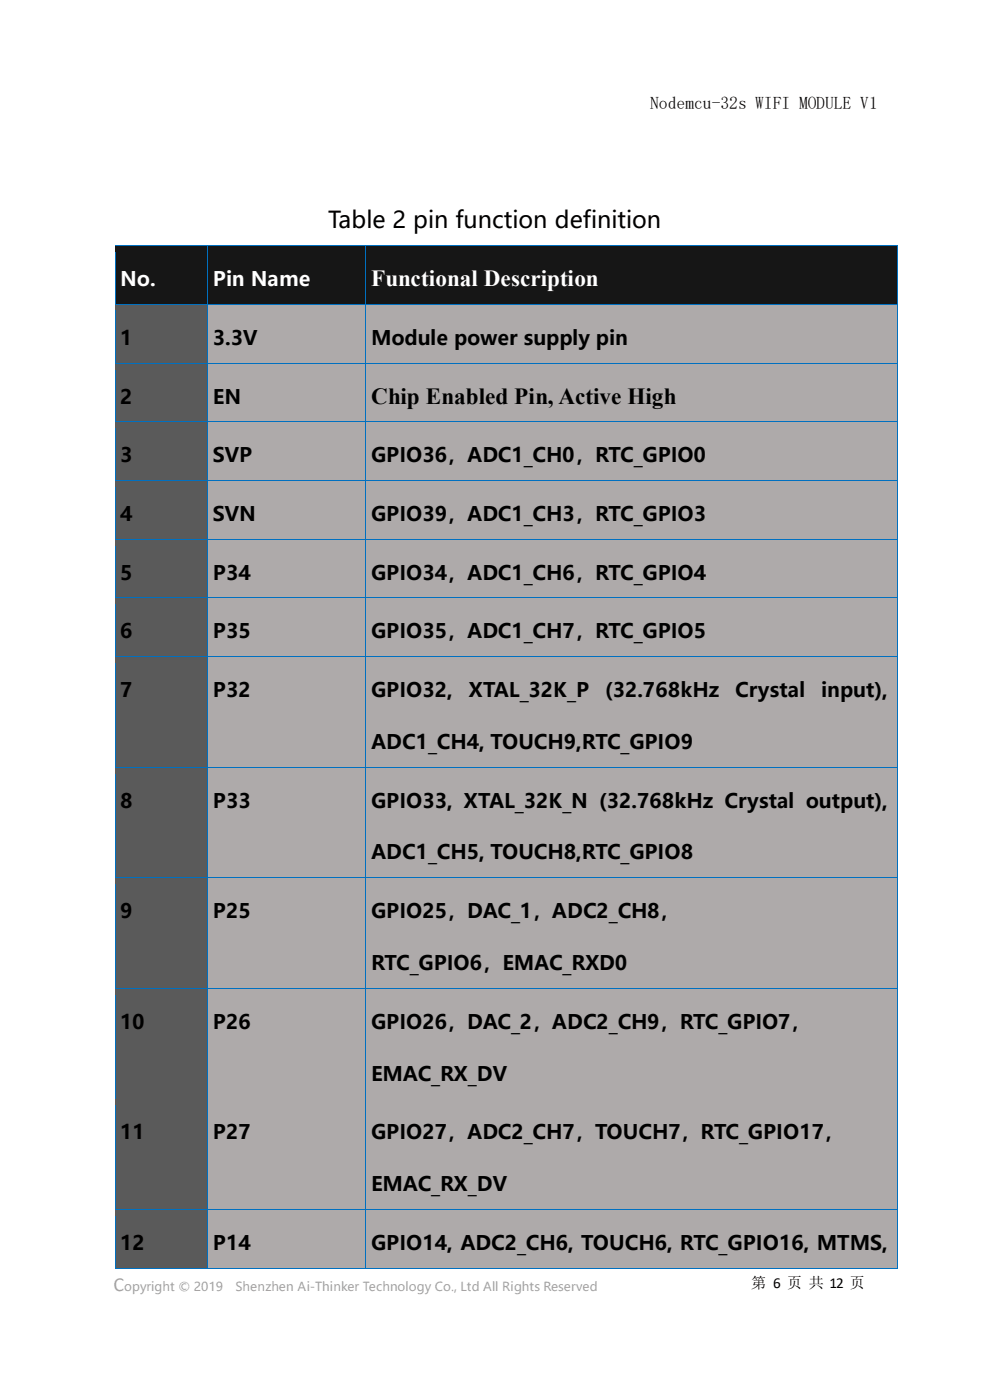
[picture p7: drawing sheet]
<svg xmlns="http://www.w3.org/2000/svg" width="210mm" height="297mm" viewBox="0 0 210 297" stroke-linecap="round" stroke-linejoin="round" font-family="sans-serif">
<defs><g id="words">
<g font-size="4.9">
<text x="69.6" y="48.4">Table 2 pin function definition</text>
<text x="78.7" y="85.7">Chip Enabled Pin, Active High</text>
</g>
<text font-size="4.9" fill="#fff" x="78.7" y="60.7">Functional Description</text>
<g font-size="4.2" fill="#fff">
<text x="25.5" y="60.6">No.</text>
<text x="45.1" y="60.6">Pin Name</text>
</g>
<g font-size="4.2">
<text x="25.5" y="73.2">1</text>
<text x="45.1" y="73.2">3.3V</text>
<text x="78.7" y="73.2">Module power supply pin</text>
<text x="25.5" y="85.6">2</text>
<text x="45.1" y="85.6">EN</text>
<text x="25.5" y="98.1">3</text>
<text x="45.1" y="98.1">SVP</text>
<text x="78.7" y="98.1">GPIO36，ADC1_CH0，RTC_GPIO0</text>
<text x="25.5" y="110.5">4</text>
<text x="45.1" y="110.5">SVN</text>
<text x="78.7" y="110.5">GPIO39，ADC1_CH3，RTC_GPIO3</text>
<text x="25.5" y="123">5</text>
<text x="45.1" y="123">P34</text>
<text x="78.7" y="123">GPIO34，ADC1_CH6，RTC_GPIO4</text>
<text x="25.5" y="135.4">6</text>
<text x="45.1" y="135.4">P35</text>
<text x="78.7" y="135.4">GPIO35，ADC1_CH7，RTC_GPIO5</text>
<text x="25.5" y="147.9">7</text>
<text x="45.1" y="147.9">P32</text>
<text x="78.7" y="147.9">GPIO32,</text>
<text x="99.4" y="147.9">XTAL_32K_P</text>
<text x="128.3" y="147.9">(32.768kHz</text>
<text x="155.9" y="147.9">Crystal</text>
<text x="174.2" y="147.9">input),</text>
<text x="78.7" y="158.9">ADC1_CH4, TOUCH9,RTC_GPIO9</text>
<text x="25.5" y="171.3">8</text>
<text x="45.1" y="171.3">P33</text>
<text x="78.7" y="171.3">GPIO33, XTAL_32K_N (32.768kHz Crystal output),</text>
<text x="78.7" y="182.3">ADC1_CH5, TOUCH8,RTC_GPIO8</text>
<text x="25.5" y="194.8">9</text>
<text x="45.1" y="194.8">P25</text>
<text x="78.7" y="194.8">GPIO25，DAC_1，ADC2_CH8，</text>
<text x="78.7" y="205.8">RTC_GPIO6，EMAC_RXD0</text>
<text x="25.5" y="218.2">10</text>
<text x="45.1" y="218.2">P26</text>
<text x="78.7" y="218.2">GPIO26，DAC_2，ADC2_CH9，RTC_GPIO7，</text>
<text x="78.7" y="229.3">EMAC_RX_DV</text>
<text x="25.5" y="241.7">11</text>
<text x="45.1" y="241.7">P27</text>
<text x="78.7" y="241.7">GPIO27，ADC2_CH7，TOUCH7，RTC_GPIO17，</text>
<text x="78.7" y="252.7">EMAC_RX_DV</text>
<text x="25.5" y="265.2">12</text>
<text x="45.1" y="265.2">P14</text>
<text x="78.7" y="265.2">GPIO14, ADC2_CH6, TOUCH6, RTC_GPIO16, MTMS,</text>
</g>
<text font-size="4.2" fill="#a4a4a4" x="24.1" y="273.9">C</text>
<text font-size="3.7" x="137.9" y="23.2">Nodemcu-32s WIFI MODULE V1</text>
<text font-size="3.2" x="159.3" y="273.3">第 6 页 共 12 页</text>
<g font-size="2.6" fill="#a4a4a4">
<text x="26.3" y="273.9">opyright © 2019</text>
<text x="49.9" y="273.9">Shenzhen Ai-Thinker Technology Co., Ltd All Rights Reserved</text>
</g>
</g></defs>
<g fill="#161616">
<path d="M24.5 52.2h19.5v12.2h-19.5z" fill-rule="evenodd"/>
<path d="M25.5 53.4h16.5v11h-16.5z" fill-rule="evenodd"/>
<path d="M44.1 52.2h33.3v12.2h-33.3z" fill-rule="evenodd"/>
<path d="M45.1 53.4h30.4v11h-30.4z" fill-rule="evenodd"/>
<path d="M77.6 52.2h112.7v12.2h-112.7z" fill-rule="evenodd"/>
<path d="M78.7 53.4h109.7v11h-109.7z" fill-rule="evenodd"/>
</g>
<g fill="#0070c0">
<path d="M24.3 52h.2v1.4h-.2z" fill-rule="evenodd"/>
<path d="M24.3 52h.2v.2h-.2z" fill-rule="evenodd"/>
</g>
<path d="M24.5 52.1h19.5" fill="none" stroke="#0070c0" stroke-width=".21"/>
<path d="M24.5 52.2h19.5v1.2h-19.5z" fill-rule="evenodd" fill="#161616"/>
<g fill="#0070c0">
<path d="M44 52.2h.1v1.2h-.1z" fill-rule="evenodd"/>
<path d="M44 52h.1v.2h-.1z" fill-rule="evenodd"/>
</g>
<path d="M44.1 52.1h33.4" fill="none" stroke="#0070c0" stroke-width=".21"/>
<path d="M44.1 52.2h33.4v1.2h-33.4z" fill-rule="evenodd" fill="#161616"/>
<g fill="#0070c0">
<path d="M77.5 52.2h.2v1.2h-.2z" fill-rule="evenodd"/>
<path d="M77.5 52h.2v.2h-.2z" fill-rule="evenodd"/>
</g>
<path d="M77.7 52.1h112.6" fill="none" stroke="#0070c0" stroke-width=".21"/>
<path d="M77.7 52.2h112.6v1.2h-112.6z" fill-rule="evenodd" fill="#161616"/>
<g fill="#0070c0">
<path d="M190.3 52h.2v1.4h-.2z" fill-rule="evenodd"/>
<path d="M190.3 52h.2v.2h-.2z" fill-rule="evenodd"/>
</g>
<path d="M24.4 53.4v11M44 53.4v11M77.6 53.4v11M190.4 53.4v11" fill="none" stroke="#0070c0" stroke-width=".21"/>
<g fill="#5a5a5a">
<path d="M24.5 64.7h19.5v12.3h-19.5z" fill-rule="evenodd"/>
<path d="M25.5 66h16.5v11h-16.5z" fill-rule="evenodd"/>
</g>
<g fill="#aeaaaa">
<path d="M44.1 64.7h33.3v12.3h-33.3z" fill-rule="evenodd"/>
<path d="M45.1 66h30.4v11h-30.4z" fill-rule="evenodd"/>
<path d="M77.6 64.7h112.7v12.3h-112.7z" fill-rule="evenodd"/>
<path d="M78.7 66h109.7v11h-109.7z" fill-rule="evenodd"/>
</g>
<path d="M24.3 64.4h.2v1.5h-.2z" fill-rule="evenodd" fill="#0070c0"/>
<path d="M24.5 64.5h19.5" fill="none" stroke="#0070c0" stroke-width=".21"/>
<path d="M24.5 64.6h19.5v1.3h-19.5z" fill-rule="evenodd" fill="#5a5a5a"/>
<path d="M44 64.4h.1v1.5h-.1z" fill-rule="evenodd" fill="#0070c0"/>
<path d="M44.1 64.5h33.4" fill="none" stroke="#0070c0" stroke-width=".21"/>
<path d="M44.1 64.6h33.4v1.3h-33.4z" fill-rule="evenodd" fill="#aeaaaa"/>
<path d="M77.5 64.4h.2v1.5h-.2z" fill-rule="evenodd" fill="#0070c0"/>
<path d="M77.7 64.5h112.6" fill="none" stroke="#0070c0" stroke-width=".21"/>
<path d="M77.7 64.6h112.6v1.3h-112.6z" fill-rule="evenodd" fill="#aeaaaa"/>
<path d="M190.3 64.4h.2v1.5h-.2z" fill-rule="evenodd" fill="#0070c0"/>
<path d="M24.4 65.9v11.1M44 65.9v11.1M77.6 65.9v11.1M190.4 65.9v11.1" fill="none" stroke="#0070c0" stroke-width=".21"/>
<g fill="#5a5a5a">
<path d="M24.5 77.2h19.5v12.2h-19.5z" fill-rule="evenodd"/>
<path d="M25.5 78.4h16.5v11h-16.5z" fill-rule="evenodd"/>
</g>
<g fill="#aeaaaa">
<path d="M44.1 77.2h33.3v12.2h-33.3z" fill-rule="evenodd"/>
<path d="M45.1 78.4h30.4v11h-30.4z" fill-rule="evenodd"/>
<path d="M77.6 77.2h112.7v12.2h-112.7z" fill-rule="evenodd"/>
<path d="M78.7 78.4h109.7v11h-109.7z" fill-rule="evenodd"/>
</g>
<path d="M24.3 77h.2v1.4h-.2z" fill-rule="evenodd" fill="#0070c0"/>
<path d="M24.5 77.1h19.5" fill="none" stroke="#0070c0" stroke-width=".21"/>
<path d="M24.5 77.2h19.5v1.2h-19.5z" fill-rule="evenodd" fill="#5a5a5a"/>
<path d="M44 77h.1v1.4h-.1z" fill-rule="evenodd" fill="#0070c0"/>
<path d="M44.1 77.1h33.4" fill="none" stroke="#0070c0" stroke-width=".21"/>
<path d="M44.1 77.2h33.4v1.2h-33.4z" fill-rule="evenodd" fill="#aeaaaa"/>
<path d="M77.5 77h.2v1.4h-.2z" fill-rule="evenodd" fill="#0070c0"/>
<path d="M77.7 77.1h112.6" fill="none" stroke="#0070c0" stroke-width=".21"/>
<path d="M77.7 77.2h112.6v1.2h-112.6z" fill-rule="evenodd" fill="#aeaaaa"/>
<path d="M190.3 77h.2v1.4h-.2z" fill-rule="evenodd" fill="#0070c0"/>
<path d="M24.4 78.4v11M44 78.4v11M77.6 78.4v11M190.4 78.4v11" fill="none" stroke="#0070c0" stroke-width=".21"/>
<g fill="#5a5a5a">
<path d="M24.5 89.6h19.5v12.3h-19.5z" fill-rule="evenodd"/>
<path d="M25.5 90.9h16.5v11h-16.5z" fill-rule="evenodd"/>
</g>
<g fill="#aeaaaa">
<path d="M44.1 89.6h33.3v12.3h-33.3z" fill-rule="evenodd"/>
<path d="M45.1 90.9h30.4v11h-30.4z" fill-rule="evenodd"/>
<path d="M77.6 89.6h112.7v12.3h-112.7z" fill-rule="evenodd"/>
<path d="M78.7 90.9h109.7v11h-109.7z" fill-rule="evenodd"/>
</g>
<path d="M24.3 89.4h.2v1.5h-.2z" fill-rule="evenodd" fill="#0070c0"/>
<path d="M24.5 89.5h19.5" fill="none" stroke="#0070c0" stroke-width=".21"/>
<path d="M24.5 89.6h19.5v1.3h-19.5z" fill-rule="evenodd" fill="#5a5a5a"/>
<path d="M44 89.4h.1v1.5h-.1z" fill-rule="evenodd" fill="#0070c0"/>
<path d="M44.1 89.5h33.4" fill="none" stroke="#0070c0" stroke-width=".21"/>
<path d="M44.1 89.6h33.4v1.3h-33.4z" fill-rule="evenodd" fill="#aeaaaa"/>
<path d="M77.5 89.4h.2v1.5h-.2z" fill-rule="evenodd" fill="#0070c0"/>
<path d="M77.7 89.5h112.6" fill="none" stroke="#0070c0" stroke-width=".21"/>
<path d="M77.7 89.6h112.6v1.3h-112.6z" fill-rule="evenodd" fill="#aeaaaa"/>
<path d="M190.3 89.4h.2v1.5h-.2z" fill-rule="evenodd" fill="#0070c0"/>
<path d="M24.4 90.9v11M44 90.9v11M77.6 90.9v11M190.4 90.9v11" fill="none" stroke="#0070c0" stroke-width=".21"/>
<g fill="#5a5a5a">
<path d="M24.5 102.1h19.5v12.2h-19.5z" fill-rule="evenodd"/>
<path d="M25.5 103.3h16.5v11h-16.5z" fill-rule="evenodd"/>
</g>
<g fill="#aeaaaa">
<path d="M44.1 102.1h33.3v12.2h-33.3z" fill-rule="evenodd"/>
<path d="M45.1 103.3h30.4v11h-30.4z" fill-rule="evenodd"/>
<path d="M77.6 102.1h112.7v12.2h-112.7z" fill-rule="evenodd"/>
<path d="M78.7 103.3h109.7v11h-109.7z" fill-rule="evenodd"/>
</g>
<path d="M24.3 101.9h.2v1.4h-.2z" fill-rule="evenodd" fill="#0070c0"/>
<path d="M24.5 102h19.5" fill="none" stroke="#0070c0" stroke-width=".21"/>
<path d="M24.5 102.1h19.5v1.2h-19.5z" fill-rule="evenodd" fill="#5a5a5a"/>
<path d="M44 101.9h.1v1.4h-.1z" fill-rule="evenodd" fill="#0070c0"/>
<path d="M44.1 102h33.4" fill="none" stroke="#0070c0" stroke-width=".21"/>
<path d="M44.1 102.1h33.4v1.2h-33.4z" fill-rule="evenodd" fill="#aeaaaa"/>
<path d="M77.5 101.9h.2v1.4h-.2z" fill-rule="evenodd" fill="#0070c0"/>
<path d="M77.7 102h112.6" fill="none" stroke="#0070c0" stroke-width=".21"/>
<path d="M77.7 102.1h112.6v1.2h-112.6z" fill-rule="evenodd" fill="#aeaaaa"/>
<path d="M190.3 101.9h.2v1.4h-.2z" fill-rule="evenodd" fill="#0070c0"/>
<path d="M24.4 103.3v11M44 103.3v11M77.6 103.3v11M190.4 103.3v11" fill="none" stroke="#0070c0" stroke-width=".21"/>
<g fill="#5a5a5a">
<path d="M24.5 114.5h19.5v12.3h-19.5z" fill-rule="evenodd"/>
<path d="M25.5 115.8h16.5v11h-16.5z" fill-rule="evenodd"/>
</g>
<g fill="#aeaaaa">
<path d="M44.1 114.5h33.3v12.3h-33.3z" fill-rule="evenodd"/>
<path d="M45.1 115.8h30.4v11h-30.4z" fill-rule="evenodd"/>
<path d="M77.6 114.5h112.7v12.3h-112.7z" fill-rule="evenodd"/>
<path d="M78.7 115.8h109.7v11h-109.7z" fill-rule="evenodd"/>
</g>
<path d="M24.3 114.3h.2v1.5h-.2z" fill-rule="evenodd" fill="#0070c0"/>
<path d="M24.5 114.4h19.5" fill="none" stroke="#0070c0" stroke-width=".21"/>
<path d="M24.5 114.5h19.5v1.3h-19.5z" fill-rule="evenodd" fill="#5a5a5a"/>
<path d="M44 114.3h.1v1.5h-.1z" fill-rule="evenodd" fill="#0070c0"/>
<path d="M44.1 114.4h33.4" fill="none" stroke="#0070c0" stroke-width=".21"/>
<path d="M44.1 114.5h33.4v1.3h-33.4z" fill-rule="evenodd" fill="#aeaaaa"/>
<path d="M77.5 114.3h.2v1.5h-.2z" fill-rule="evenodd" fill="#0070c0"/>
<path d="M77.7 114.4h112.6" fill="none" stroke="#0070c0" stroke-width=".21"/>
<path d="M77.7 114.5h112.6v1.3h-112.6z" fill-rule="evenodd" fill="#aeaaaa"/>
<path d="M190.3 114.3h.2v1.5h-.2z" fill-rule="evenodd" fill="#0070c0"/>
<path d="M24.4 115.8v11M44 115.8v11M77.6 115.8v11M190.4 115.8v11" fill="none" stroke="#0070c0" stroke-width=".21"/>
<g fill="#5a5a5a">
<path d="M24.5 126.9h19.5v12.3h-19.5z" fill-rule="evenodd"/>
<path d="M25.5 128.2h16.5v11h-16.5z" fill-rule="evenodd"/>
</g>
<g fill="#aeaaaa">
<path d="M44.1 126.9h33.3v12.3h-33.3z" fill-rule="evenodd"/>
<path d="M45.1 128.2h30.4v11h-30.4z" fill-rule="evenodd"/>
<path d="M77.6 126.9h112.7v12.3h-112.7z" fill-rule="evenodd"/>
<path d="M78.7 128.2h109.7v11h-109.7z" fill-rule="evenodd"/>
</g>
<path d="M24.3 126.8h.2v1.4h-.2z" fill-rule="evenodd" fill="#0070c0"/>
<path d="M24.5 126.9h19.5" fill="none" stroke="#0070c0" stroke-width=".21"/>
<path d="M24.5 127h19.5v1.2h-19.5z" fill-rule="evenodd" fill="#5a5a5a"/>
<path d="M44 126.8h.1v1.4h-.1z" fill-rule="evenodd" fill="#0070c0"/>
<path d="M44.1 126.9h33.4" fill="none" stroke="#0070c0" stroke-width=".21"/>
<path d="M44.1 127h33.4v1.2h-33.4z" fill-rule="evenodd" fill="#aeaaaa"/>
<path d="M77.5 126.8h.2v1.4h-.2z" fill-rule="evenodd" fill="#0070c0"/>
<path d="M77.7 126.9h112.6" fill="none" stroke="#0070c0" stroke-width=".21"/>
<path d="M77.7 127h112.6v1.2h-112.6z" fill-rule="evenodd" fill="#aeaaaa"/>
<path d="M190.3 126.8h.2v1.4h-.2z" fill-rule="evenodd" fill="#0070c0"/>
<path d="M24.4 128.2v11M44 128.2v11M77.6 128.2v11M190.4 128.2v11" fill="none" stroke="#0070c0" stroke-width=".21"/>
<g fill="#5a5a5a">
<path d="M24.5 139.4h19.5v23.3h-19.5z" fill-rule="evenodd"/>
<path d="M25.5 140.7h16.5v11h-16.5z" fill-rule="evenodd"/>
</g>
<g fill="#aeaaaa">
<path d="M44.1 139.4h33.3v23.3h-33.3z" fill-rule="evenodd"/>
<path d="M45.1 140.7h30.4v11h-30.4z" fill-rule="evenodd"/>
<path d="M77.6 139.4h112.7v23.3h-112.7z" fill-rule="evenodd"/>
<path d="M78.7 140.7h109.7v11h-109.7z" fill-rule="evenodd"/>
<path d="M78.7 151.7h109.7v11h-109.7z" fill-rule="evenodd"/>
</g>
<path d="M24.3 139.2h.2v1.5h-.2z" fill-rule="evenodd" fill="#0070c0"/>
<path d="M24.5 139.3h19.5" fill="none" stroke="#0070c0" stroke-width=".21"/>
<path d="M24.5 139.4h19.5v1.3h-19.5z" fill-rule="evenodd" fill="#5a5a5a"/>
<path d="M44 139.2h.1v1.5h-.1z" fill-rule="evenodd" fill="#0070c0"/>
<path d="M44.1 139.3h33.4" fill="none" stroke="#0070c0" stroke-width=".21"/>
<path d="M44.1 139.4h33.4v1.3h-33.4z" fill-rule="evenodd" fill="#aeaaaa"/>
<path d="M77.5 139.2h.2v1.5h-.2z" fill-rule="evenodd" fill="#0070c0"/>
<path d="M77.7 139.3h112.6" fill="none" stroke="#0070c0" stroke-width=".21"/>
<path d="M77.7 139.4h112.6v1.3h-112.6z" fill-rule="evenodd" fill="#aeaaaa"/>
<path d="M190.3 139.2h.2v1.5h-.2z" fill-rule="evenodd" fill="#0070c0"/>
<path d="M24.4 140.7v22M44 140.7v22M77.6 140.7v22M190.4 140.7v22" fill="none" stroke="#0070c0" stroke-width=".21"/>
<g fill="#5a5a5a">
<path d="M24.5 162.9h19.5v23.2h-19.5z" fill-rule="evenodd"/>
<path d="M25.5 164.1h16.5v11h-16.5z" fill-rule="evenodd"/>
</g>
<g fill="#aeaaaa">
<path d="M44.1 162.9h33.3v23.2h-33.3z" fill-rule="evenodd"/>
<path d="M45.1 164.1h30.4v11h-30.4z" fill-rule="evenodd"/>
<path d="M77.6 162.9h112.7v23.2h-112.7z" fill-rule="evenodd"/>
<path d="M78.7 164.1h109.7v11h-109.7z" fill-rule="evenodd"/>
<path d="M78.7 175.1h109.7v11h-109.7z" fill-rule="evenodd"/>
</g>
<path d="M24.3 162.7h.2v1.4h-.2z" fill-rule="evenodd" fill="#0070c0"/>
<path d="M24.5 162.8h19.5" fill="none" stroke="#0070c0" stroke-width=".21"/>
<path d="M24.5 162.9h19.5v1.2h-19.5z" fill-rule="evenodd" fill="#5a5a5a"/>
<path d="M44 162.7h.1v1.4h-.1z" fill-rule="evenodd" fill="#0070c0"/>
<path d="M44.1 162.8h33.4" fill="none" stroke="#0070c0" stroke-width=".21"/>
<path d="M44.1 162.9h33.4v1.2h-33.4z" fill-rule="evenodd" fill="#aeaaaa"/>
<path d="M77.5 162.7h.2v1.4h-.2z" fill-rule="evenodd" fill="#0070c0"/>
<path d="M77.7 162.8h112.6" fill="none" stroke="#0070c0" stroke-width=".21"/>
<path d="M77.7 162.9h112.6v1.2h-112.6z" fill-rule="evenodd" fill="#aeaaaa"/>
<path d="M190.3 162.7h.2v1.4h-.2z" fill-rule="evenodd" fill="#0070c0"/>
<path d="M24.4 164.1v22M44 164.1v22M77.6 164.1v22M190.4 164.1v22" fill="none" stroke="#0070c0" stroke-width=".21"/>
<g fill="#5a5a5a">
<path d="M24.5 186.3h19.5v23.3h-19.5z" fill-rule="evenodd"/>
<path d="M25.5 187.6h16.5v11h-16.5z" fill-rule="evenodd"/>
</g>
<g fill="#aeaaaa">
<path d="M44.1 186.3h33.3v23.3h-33.3z" fill-rule="evenodd"/>
<path d="M45.1 187.6h30.4v11h-30.4z" fill-rule="evenodd"/>
<path d="M77.6 186.3h112.7v23.3h-112.7z" fill-rule="evenodd"/>
<path d="M78.7 187.6h109.7v11h-109.7z" fill-rule="evenodd"/>
<path d="M78.7 198.6h109.7v11h-109.7z" fill-rule="evenodd"/>
</g>
<path d="M24.3 186.1h.2v1.5h-.2z" fill-rule="evenodd" fill="#0070c0"/>
<path d="M24.5 186.2h19.5" fill="none" stroke="#0070c0" stroke-width=".21"/>
<path d="M24.5 186.3h19.5v1.3h-19.5z" fill-rule="evenodd" fill="#5a5a5a"/>
<path d="M44 186.1h.1v1.5h-.1z" fill-rule="evenodd" fill="#0070c0"/>
<path d="M44.1 186.2h33.4" fill="none" stroke="#0070c0" stroke-width=".21"/>
<path d="M44.1 186.3h33.4v1.3h-33.4z" fill-rule="evenodd" fill="#aeaaaa"/>
<path d="M77.5 186.1h.2v1.5h-.2z" fill-rule="evenodd" fill="#0070c0"/>
<path d="M77.7 186.2h112.6" fill="none" stroke="#0070c0" stroke-width=".21"/>
<path d="M77.7 186.3h112.6v1.3h-112.6z" fill-rule="evenodd" fill="#aeaaaa"/>
<path d="M190.3 186.1h.2v1.5h-.2z" fill-rule="evenodd" fill="#0070c0"/>
<path d="M24.4 187.6v22M44 187.6v22M77.6 187.6v22M190.4 187.6v22" fill="none" stroke="#0070c0" stroke-width=".21"/>
<g fill="#5a5a5a">
<path d="M24.5 209.8h19.5v23.3h-19.5z" fill-rule="evenodd"/>
<path d="M25.5 211h16.5v11.1h-16.5z" fill-rule="evenodd"/>
</g>
<g fill="#aeaaaa">
<path d="M44.1 209.8h33.3v23.3h-33.3z" fill-rule="evenodd"/>
<path d="M45.1 211h30.4v11.1h-30.4z" fill-rule="evenodd"/>
<path d="M77.6 209.8h112.7v23.3h-112.7z" fill-rule="evenodd"/>
<path d="M78.7 211h109.7v11.1h-109.7z" fill-rule="evenodd"/>
<path d="M78.7 222.1h109.7v11h-109.7z" fill-rule="evenodd"/>
</g>
<path d="M24.3 209.6h.2v1.4h-.2z" fill-rule="evenodd" fill="#0070c0"/>
<path d="M24.5 209.7h19.5" fill="none" stroke="#0070c0" stroke-width=".21"/>
<path d="M24.5 209.8h19.5v1.2h-19.5z" fill-rule="evenodd" fill="#5a5a5a"/>
<path d="M44 209.6h.1v1.4h-.1z" fill-rule="evenodd" fill="#0070c0"/>
<path d="M44.1 209.7h33.4" fill="none" stroke="#0070c0" stroke-width=".21"/>
<path d="M44.1 209.8h33.4v1.2h-33.4z" fill-rule="evenodd" fill="#aeaaaa"/>
<path d="M77.5 209.6h.2v1.4h-.2z" fill-rule="evenodd" fill="#0070c0"/>
<path d="M77.7 209.7h112.6" fill="none" stroke="#0070c0" stroke-width=".21"/>
<path d="M77.7 209.8h112.6v1.2h-112.6z" fill-rule="evenodd" fill="#aeaaaa"/>
<path d="M190.3 209.6h.2v1.4h-.2z" fill-rule="evenodd" fill="#0070c0"/>
<path d="M24.4 211v22.1M44 211v22.1M77.6 211v22.1M190.4 211v22.1" fill="none" stroke="#0070c0" stroke-width=".21"/>
<g fill="#5a5a5a">
<path d="M24.5 233.2h19.5v23.3h-19.5z" fill-rule="evenodd"/>
<path d="M25.5 234.5h16.5v11h-16.5z" fill-rule="evenodd"/>
</g>
<g fill="#aeaaaa">
<path d="M44.1 233.2h33.3v23.3h-33.3z" fill-rule="evenodd"/>
<path d="M45.1 234.5h30.4v11h-30.4z" fill-rule="evenodd"/>
<path d="M77.6 233.2h112.7v23.3h-112.7z" fill-rule="evenodd"/>
<path d="M78.7 234.5h109.7v11h-109.7z" fill-rule="evenodd"/>
<path d="M78.7 245.5h109.7v11h-109.7z" fill-rule="evenodd"/>
</g>
<path d="M24.3 233.1h.2v1.4h-.2z" fill-rule="evenodd" fill="#0070c0"/>
<path d="M24.5 233.2h19.5" fill="none" stroke="#0070c0" stroke-width=".21"/>
<path d="M24.5 233.2h19.5v1.3h-19.5z" fill-rule="evenodd" fill="#5a5a5a"/>
<path d="M44 233.1h.1v1.4h-.1z" fill-rule="evenodd" fill="#0070c0"/>
<path d="M44.1 233.2h33.4" fill="none" stroke="#0070c0" stroke-width=".21"/>
<path d="M44.1 233.2h33.4v1.3h-33.4z" fill-rule="evenodd" fill="#aeaaaa"/>
<path d="M77.5 233.1h.2v1.4h-.2z" fill-rule="evenodd" fill="#0070c0"/>
<path d="M77.7 233.2h112.6" fill="none" stroke="#0070c0" stroke-width=".21"/>
<path d="M77.7 233.2h112.6v1.3h-112.6z" fill-rule="evenodd" fill="#aeaaaa"/>
<path d="M190.3 233.1h.2v1.4h-.2z" fill-rule="evenodd" fill="#0070c0"/>
<path d="M24.4 234.5v22M44 234.5v22M77.6 234.5v22M190.4 234.5v22" fill="none" stroke="#0070c0" stroke-width=".21"/>
<g fill="#5a5a5a">
<path d="M24.5 256.7h19.5v12.3h-19.5z" fill-rule="evenodd"/>
<path d="M25.5 258h16.5v11h-16.5z" fill-rule="evenodd"/>
</g>
<g fill="#aeaaaa">
<path d="M44.1 256.7h33.3v12.3h-33.3z" fill-rule="evenodd"/>
<path d="M45.1 258h30.4v11h-30.4z" fill-rule="evenodd"/>
<path d="M77.6 256.7h112.7v12.3h-112.7z" fill-rule="evenodd"/>
<path d="M78.7 258h109.7v11h-109.7z" fill-rule="evenodd"/>
</g>
<path d="M24.3 256.5h.2v1.5h-.2z" fill-rule="evenodd" fill="#0070c0"/>
<path d="M24.5 256.6h19.5" fill="none" stroke="#0070c0" stroke-width=".21"/>
<path d="M24.5 256.7h19.5v1.3h-19.5z" fill-rule="evenodd" fill="#5a5a5a"/>
<path d="M44 256.5h.1v1.5h-.1z" fill-rule="evenodd" fill="#0070c0"/>
<path d="M44.1 256.6h33.4" fill="none" stroke="#0070c0" stroke-width=".21"/>
<path d="M44.1 256.7h33.4v1.3h-33.4z" fill-rule="evenodd" fill="#aeaaaa"/>
<path d="M77.5 256.5h.2v1.5h-.2z" fill-rule="evenodd" fill="#0070c0"/>
<path d="M77.7 256.6h112.6" fill="none" stroke="#0070c0" stroke-width=".21"/>
<path d="M77.7 256.7h112.6v1.3h-112.6z" fill-rule="evenodd" fill="#aeaaaa"/>
<path d="M190.3 256.5h.2v1.5h-.2z" fill-rule="evenodd" fill="#0070c0"/>
<path d="M24.4 258v11.1" fill="none" stroke="#0070c0" stroke-width=".21"/>
<g fill="#0070c0">
<path d="M24.3 269.1h.2v.1h-.2z" fill-rule="evenodd"/>
<path d="M24.3 269.1h.2v.1h-.2z" fill-rule="evenodd"/>
</g>
<path d="M44 258v11.1M24.5 269.1h19.5" fill="none" stroke="#0070c0" stroke-width=".21"/>
<path d="M44 269.1h.1v.1h-.1z" fill-rule="evenodd" fill="#0070c0"/>
<path d="M77.6 258v11.1M44.1 269.1h33.4" fill="none" stroke="#0070c0" stroke-width=".21"/>
<path d="M77.5 269.1h.2v.1h-.2z" fill-rule="evenodd" fill="#0070c0"/>
<path d="M190.4 258v11.1M77.7 269.1h112.6" fill="none" stroke="#0070c0" stroke-width=".21"/>
<g fill="#0070c0">
<path d="M190.3 269.1h.2v.1h-.2z" fill-rule="evenodd"/>
<path d="M190.3 269.1h.2v.1h-.2z" fill-rule="evenodd"/>
</g>
<use href="#words"/>
</svg>
